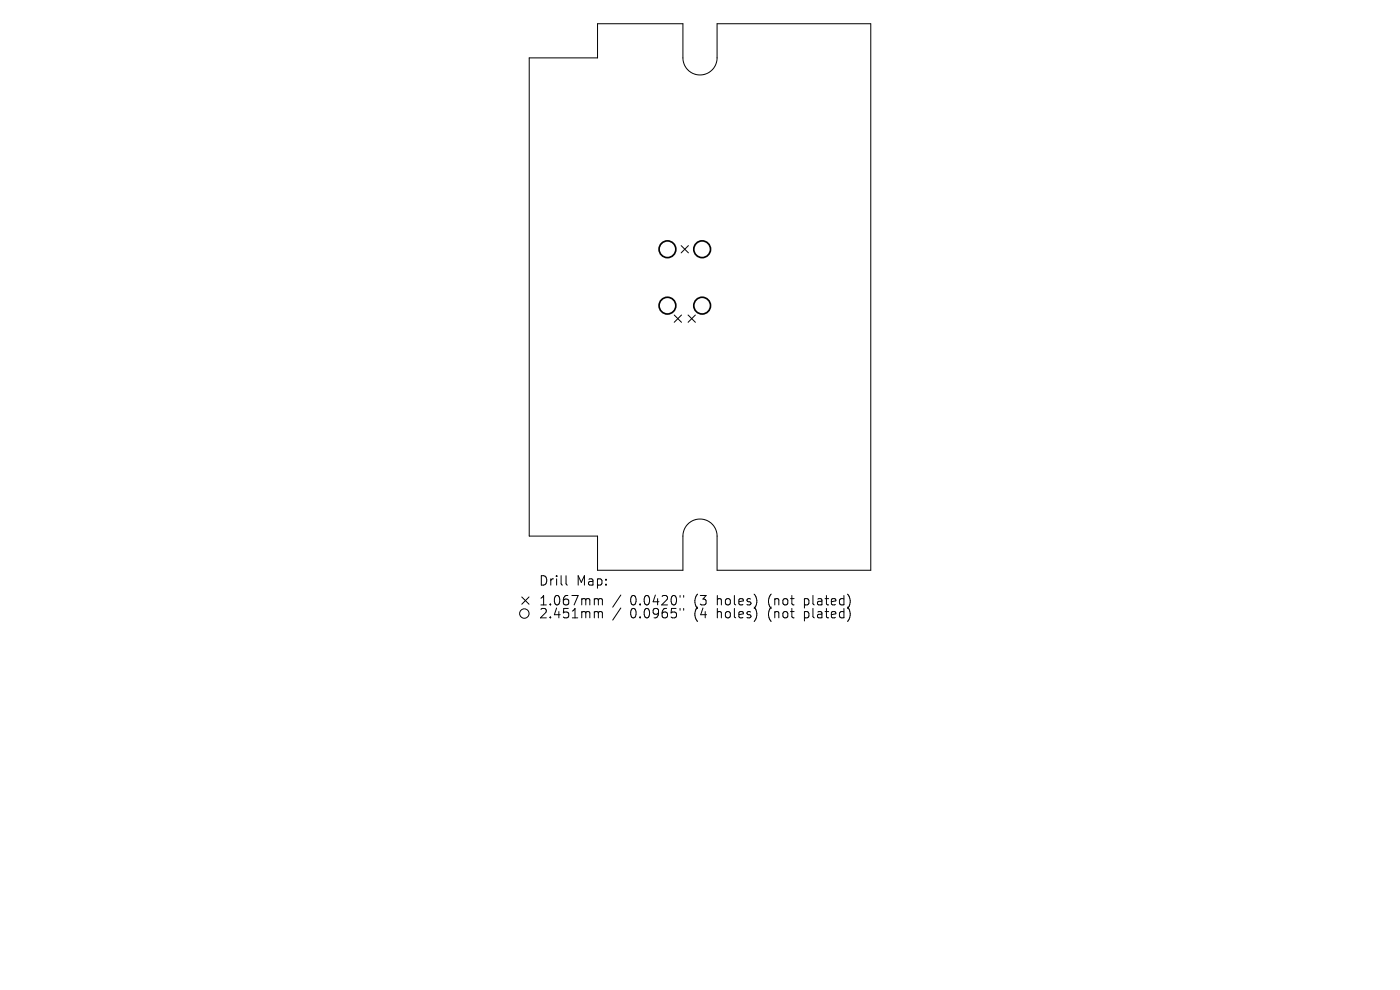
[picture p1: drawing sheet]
<svg xmlns="http://www.w3.org/2000/svg" width="297mm" height="210mm" viewBox="0 0 297 210" stroke-linecap="round" stroke-linejoin="round" font-family="sans-serif">
<defs><g id="words">
<g font-size="2.8">
<text x="114.2" y="124.5">Drill</text>
<text x="122.2" y="124.5">Map:</text>
<text x="114.2" y="128.7">1.067mm</text>
<text x="114.2" y="131.5">2.451mm</text>
<text x="133.7" y="128.7">0.0420&quot;</text>
<text x="133.7" y="131.5">0.0965&quot;</text>
<text x="147.4" y="128.7">(3</text>
<text x="147.4" y="131.5">(4</text>
<text x="152.4" y="128.7">holes)</text>
<text x="152.4" y="131.5">holes)</text>
<text x="163.4" y="128.7">(not</text>
<text x="163.4" y="131.5">(not</text>
<text x="171.2" y="128.7">plated)</text>
<text x="171.2" y="131.5">plated)</text>
</g>
</g></defs>
<g fill="none" stroke="#000" stroke-width=".21">
<path d="M112.3 12.3h14.5v-7.3h18.1v7.3a3.6 3.6 0 0 0 3.6 3.6 3.6 3.6 0 0 0 3.6-3.6v-7.3h32.6v116h-32.6v-7.3a3.6 3.6 0 0 0-3.6-3.6 3.6 3.6 0 0 0-3.6 3.6v7.3h-18.1v-7.3h-14.5zM144.5 52.1l1.5 1.5M146 52.1l-1.5 1.5M143 66.8l1.6 1.6M144.6 66.8l-1.6 1.6M146 66.8l1.5 1.6M147.5 66.8l-1.5 1.6M110.7 126.6l1.5 1.6M112.2 126.6l-1.5 1.6M120.1 122.1v1.7l.3 .3M126.4 127h.3l.2 .3M126.4 129.7h.3l.2 .3"/>
<path d="M126.9 127.3l.3-.3 .5 .1 .1 1.2M126.9 127.3v1M126.9 130v1.1M126.9 130l.3-.3 .5 .1 .1 1.3M131.7 126.2l-1.7 2.6M131.7 129l-1.7 2.5M144.3 126.3v.4M144.3 129.1v.3M145 126.3v.4M145 129.1v.3"/>
<circle cx="111.2" cy="130.2" r="1"/>
</g>
<g fill="none" stroke="#000" stroke-width=".36">
<circle cx="141.6" cy="52.9" r="1.78"/>
<circle cx="149" cy="52.9" r="1.78"/>
<circle cx="141.6" cy="64.8" r="1.78"/>
<circle cx="149" cy="64.8" r="1.78"/>
</g>
<use href="#words"/>
</svg>
